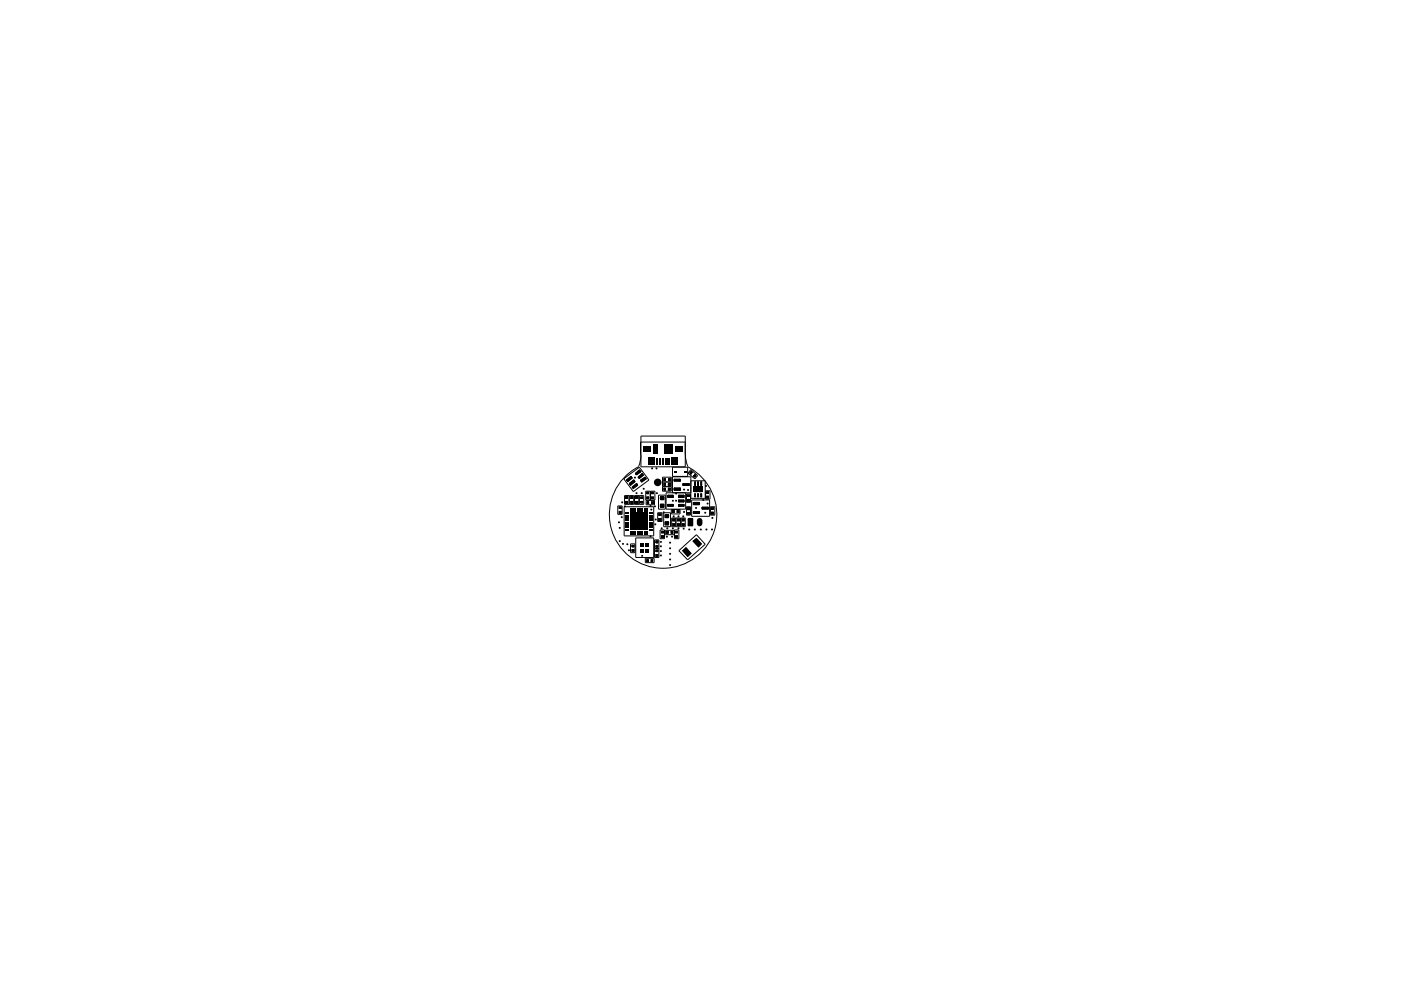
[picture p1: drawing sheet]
<svg xmlns="http://www.w3.org/2000/svg" width="297mm" height="210mm" viewBox="0 0 297 210" stroke-linecap="round" stroke-linejoin="round" font-family="sans-serif">
<g fill="none" stroke="#000" stroke-width=".21">
<path d="M135.3 99a11.4 11.4 0 0 0-3.5 17.3 11.4 11.4 0 0 0 17.6 0 11.4 11.4 0 0 0-3.5-17.3M135.9 96.5l-.1 1-.4 1.5M135.9 92.5h9.4v6.5h-9.4zM142.6 99.1h3.2v1.9h-3.2zM145.3 93.7h-9.5v2.7M145.3 96.4l.1 1.1 .5 1.4M146.5 99.6l1.4 1.2-.6 .7-1.4-1.2zM131 107.3h.9v1.8h-.9zM132.2 101.5l3.4-2.4 2 2.7-3.3 2.4zM132.3 107.4h6.3v6.2h-6.3zM132.4 105.1h.9v1.8h-.9zM133.4 105.1h1v1.8h-1z"/>
<path d="M133.7 115.3h.9v1.9h-.9zM134.5 105.1h1v1.8h-1zM134.8 114h3.8v4.2h-3.8zM135.6 105.1h.9v1.8h-.9zM136.8 118.4h1.9v.9h-1.9zM136.9 104.1h.9v1.9h-.9zM137 106.1h1.8v.9h-1.8zM137.9 104.1h1v1.9h-1zM138.8 114.5h.9v3.7h-.9zM138.8 116.3h.9M139.4 108.7h1v1.9h-1zM139.6 105h1.5v2.9h-1.5z"/>
<path d="M140 112.4h.9v1.8h-.9zM140.5 101.2h1.8v1.9h-1.8zM140.5 103.2h1.8v.9h-1.8zM140.5 102.2h1.8M140.7 108.7h1.5v3h-1.5zM141.1 112.4h1.8v1h-1.8zM142.3 108h1.9v1h-1.9zM142.4 109.8h.9v1.9h-.9zM143 112.4h.9v1.8h-.9zM143.3 109.8h1v1.9h-1zM143.9 116.8l3.8-3.4 1.8 2-3.7 3.3zM144.4 109.8h.9v1.9h-.9z"/>
<path d="M145.4 104.5v3.4h-4.2v-3.4h5.3M145.5 104.7h.9v1.8h-.9zM145.5 107.4h.9v1.8h-.9zM146.5 101.9h3v3.8h-3v-4.6h-3.9v3.4M146.6 106h3.9v3.5h-3.9zM147.3 104.7l.1 .6zM147.3 102.2l.1 .7zM147.9 104.7h.2v.6h-.2zM147.9 102.2h.2v.7h-.2zM148.6 104.7h.2v.6h-.2zM148.6 102.2h.2v.7h-.2zM149.6 104.1h.9v1.7h-.9z"/>
<path d="M150.6 107.4h1v1.8h-1z"/>
</g>
<g fill="#000">
<path d="M134.8 100.4l.8-.7 .2 .3-.8 .6zM136.4 94.5h1.6v1.3h-1.6zM137.3 96.9h1.5v1.6h-1.5zM138.2 99.1l.3 .2-.1 .2-.4-.2zM138.5 94.1h1v2h-1zM139 97.1h.4v1.4h-.4zM139.1 99.1l.3 .2-.1 .2-.3-.2zM139.7 97.1h.4v1.4h-.4zM140.4 97.1h.4v1.4h-.4zM140.8 94.1h1.8v2h-1.8zM141 97.1h.5v1.4h-.5zM141.6 97.1h.5v1.4h-.5z"/>
<path d="M142.3 96.9h1.5v1.6h-1.5zM142.8 99.8h.6v.4h-.6zM143.1 94.5h1.7v1.3h-1.7zM144.9 99.8h.6v.4h-.6zM131.3 107.5h.4v.3h-.4zM131.3 108.5h.4v.3h-.4zM131.1 110.6l.3 .1-.1 .2-.3-.2zM131.3 114.5l.3 .2-.1 .2-.3-.2zM131.3 111.7l.3 .2-.1 .2-.3-.2zM131.7 109.5l.3 .1-.1 .2-.3-.2zM131.8 106.3l.3 .2-.1 .2-.3-.2zM132 115.1l.3 .2-.1 .2-.3-.2z"/>
<path d="M132.5 108.6h.8v.4h-.8zM132.5 109.1h.8v.4h-.8zM132.5 109.6h.8v.3h-.8zM132.5 110.2h.8v.2h-.8zM132.5 110.7h.8v.2h-.8zM132.5 111.2h.8v.2h-.8zM132.5 111.7h.8v.2h-.8zM132.5 112.1h.8v.3h-.8zM132.7 105.3h.3v.4h-.3zM132.7 106.3h.3v.4h-.3zM132.4 107.2l.3 .2-.1 .1-.3-.1zM132.9 115.2l.3 .2-.1 .2-.3-.2z"/>
<path d="M133.5 107.6h.4v.9h-.4zM133.5 108.6h3.8v3.8h-3.8zM133.5 112.6h.4v.9h-.4zM133.2 116.5l.4 .2-.1 .2-.4-.2zM133.8 106.3h.3v.4h-.3zM133.8 105.3h.3v.4h-.3zM132.9 101.8l.9-.7 .1 .2-.8 .7zM134 107.6h.4v.9h-.4zM134 112.6h.4v.9h-.4zM134 115.7h.4v.2h-.4zM134 116.6h.4v.2h-.4zM133.5 102.5l.9-.6 .1 .2-.8 .7z"/>
<path d="M134.5 107.6h.4v.9h-.4zM134.5 112.6h.4v.9h-.4zM134.8 106.3h.4v.4h-.4zM134.8 105.3h.4v.4h-.4zM134.5 101.1l.3 .2-.1 .1-.3-.1zM134.1 103.3l.9-.7 .1 .3-.8 .6zM135 107.6h.3v.9h-.3zM135 112.6h.3v.9h-.3zM134.9 104.4l.3 .2-.1 .2-.4-.2zM135.6 107.6h.2v.9h-.2zM135.6 112.6h.2v.9h-.2zM135.8 115.1h.8v.8h-.8z"/>
<path d="M135.8 116.4h.8v.9h-.8zM135.9 106.3h.3v.3h-.3zM135.9 105.4h.3v.3h-.3zM136.1 107.6h.2v.9h-.2zM136.1 112.6h.2v.9h-.2zM135.4 101.2l.7-.7 .2 .3-.7 .5zM136 104.4l.3 .2-.1 .2-.4-.2zM136 117.7l.4 .2-.2 .1-.3-.1zM136.6 107.6h.2v.9h-.2zM136.6 112.6h.2v.9h-.2zM136.4 103.4l.3 .2-.1 .2-.3-.2zM135.9 101.9l.8-.6 .2 .2-.8 .6z"/>
<path d="M136.8 115.1h.8v.8h-.8zM136.8 116.4h.8v.9h-.8zM136.6 109l.3 .2-.1 .2-.4-.2zM137.1 107.6h.2v.9h-.2zM137.1 112.6h.2v.9h-.2zM137.2 104.4h.3v.2h-.3zM137.2 105.4h.3v.3h-.3zM137.2 118.7h.2v.3h-.2zM137.2 106.4h.3v.4h-.3zM137.5 109.1h.8v.4h-.8zM137.5 108.6h.8v.4h-.8zM137.5 112.1h.8v.3h-.8z"/>
<path d="M137.5 111.7h.8v.2h-.8zM137.5 111.2h.8v.2h-.8zM137.5 110.7h.8v.2h-.8zM137.5 110.2h.8v.2h-.8zM137.5 109.6h.8v.3h-.8zM138.1 118.7h.2v.3h-.2zM137.8 113.5l.3 .2-.1 .2-.3-.2zM137.8 107.1l.3 .2-.1 .2-.3-.2zM138.2 106.4h.3v.4h-.3zM138.2 104.4h.3v.2h-.3zM138.2 105.4h.3v.3h-.3zM138 107.8l.3 .2-.1 .2-.3-.2z"/>
<path d="M138.8 107.2l.3 .2-.1 .1-.4-.1zM139.1 116.7h.3v.2h-.3zM139.1 117.6h.3v.3h-.3zM139.1 114.7h.3v.4h-.3zM139.1 115.7h.3v.3h-.3zM138.8 111l.3 .2-.1 .2-.3-.2zM138.9 110l.3 .2-.1 .1-.3-.1zM139.2 104.4l.3 .2-.1 .2-.3-.2zM139.7 109h.4v.2h-.4zM139.7 110h.4v.3h-.4zM140.1 107h.5v.4h-.5zM140.1 105.4h.5v.4h-.5z"/>
<path d="M140.3 112.7h.3v.2h-.3zM140.3 113.6h.3v.4h-.3zM140 114.7l.3 .2-.1 .2-.3-.2zM140 115.6l.3 .2-.1 .2-.3-.2zM140 116.7l.3 .1-.1 .2-.3-.2zM140 117.6l.3 .2-.1 .2-.3-.2zM140.2 111.8l.3 .2-.1 .2-.3-.2zM140.8 101.5h.3v.4h-.3zM140.8 102.5h.3v.4h-.3zM140.8 103.5h.3v.4h-.3zM140.6 108.4l.3 .2-.1 .2-.3-.2zM141.1 109.2h.5v.4h-.5z"/>
<path d="M141.1 110.7h.5v.5h-.5zM141.3 112.7h.3v.3h-.3zM141.3 113.6l.3 .2-.1 .2-.3-.2zM141.6 107h1.1v.3h-1.1zM141.6 105.1h1.1v.3h-1.1zM141.4 111.8l.3 .2-.1 .2-.3-.2zM141.7 102.5h.4v.4h-.4zM141.7 103.5h.4v.4h-.4zM141.8 101.5h.3v.4h-.3zM142 118.4l.3 .2-.1 .2-.3-.2zM142 119.6l.3 .2-.1 .2-.3-.2zM142 117.2l.3 .2-.1 .2-.3-.2z"/>
<path d="M142 114.9l.3 .2-.1 .2-.3-.2zM142 116.1l.3 .1-.1 .2-.3-.2zM142.3 112.7h.3v.3h-.3zM142.6 108.3h.3v.3h-.3zM142.7 111.1h.3v.2h-.3zM142.7 110.1h.3v.3h-.3zM142.4 113.6l.3 .2-.1 .2-.3-.2zM142.6 111.8l.3 .2-.1 .2-.3-.2zM142.6 106l.3 .2-.1 .2-.3-.2zM143 101.7h1.2v.2h-1.2zM143 103.5h1.2v.4h-1.2zM142.7 109.3l.3 .2-.1 .2-.3-.2z"/>
<path d="M143.3 112.7h.3v.2h-.3zM143.3 113.6h.3v.4h-.3zM143.2 104.5l.4 .1-.2 .2-.3-.2zM143.2 106l.4 .2-.2 .2-.3-.2zM143.6 108.3h.3v.3h-.3zM143.7 111.1h.3v.2h-.3zM143.7 110.1h.3v.3h-.3zM143.9 107h1v.3h-1zM143.9 106.1h1v.2h-1zM143.9 105.1h1v.3h-1zM143.7 111.8l.4 .2-.1 .2-.4-.2zM143.7 109.3l.4 .2-.1 .2-.4-.2z"/>
<path d="M144.7 111.1h.3v.2h-.3zM144.7 110.1h.3v.3h-.3zM144.9 102.6h1.1v.3h-1.1zM144.8 109.3l.3 .2-.1 .2-.3-.2zM144.8 111.9l.4 .2-.1 .2-.4-.2zM144.9 108.4l.3 .1-.1 .2-.3-.2zM144.9 103.6l.3 .2-.1 .2-.3-.2zM144.6 116.8l.9-.8 1.1 1.3-.8 .8zM145.8 107.7h.3v.3h-.3zM145.8 105h.3v.2h-.3zM145.8 105.9h.3v.4h-.3zM145.8 108.7h.3v.3h-.3z"/>
<path d="M146 110.1h.7v1.2h-.7zM145.8 103.7l.3 .2-.1 .2-.3-.2zM146.6 100l.1 .2-.2 .3-.2-.3zM146 112.1l.3 .2-.1 .2-.3-.2zM147 103.1h2v1.3h-2zM147.1 106.6h1.2v.3h-1.2zM147.1 108.5h1.2v.3h-1.2zM147.3 100.7l.2 .1-.2 .3-.2-.2zM147.2 104h.6v.2h-.6zM147.2 103.3h.6v.2h-.6zM147.3 104.7l.1 .6zM147.3 102.2l.1 .7z"/>
<path d="M147.2 112.1l.3 .2-.1 .2-.3-.2zM146.8 114.7l.9-.7 1.1 1.3-.7 .8zM147.5 107.5l.3 .2-.1 .2-.3-.2zM147.9 104.7h.2v.6h-.2zM147.9 102.2h.2v.7h-.2zM148.3 104h.5v.2h-.5zM148.3 103.3h.5v.2h-.5zM148.6 104.7h.2v.6h-.2zM148.6 102.2h.2v.7h-.2zM148.5 112.1l.3 .2-.1 .2-.3-.2zM148.9 107.6h1.2v.3h-1.2zM149 105.8l.3 .2-.1 .2-.3-.2z"/>
<path d="M149.4 108.5l.3 .2-.1 .2-.3-.2zM149.9 105.2h.3v.4h-.3zM149.9 104.3h.3v.3h-.3zM149.6 102.9l.3 .1-.1 .2-.3-.2zM149.7 112.1l.3 .2-.1 .2-.3-.2zM149.9 106.6l.3 .2-.1 .2-.3-.2zM150.9 108.6h.3v.4h-.3zM150.9 107.7h.3v.3h-.3zM150.9 112.1l.3 .2-.1 .2-.4-.2zM150.9 109.6l.4 .2-.2 .2-.3-.2z"/>
<circle cx="139.4" cy="102.3" r=".55"/>
<circle cx="139.4" cy="102.3" r=".8"/>
<circle cx="146.4" cy="110.7" r=".38"/>
<circle cx="148.3" cy="110.7" r=".38"/>
</g>
<g fill="none" stroke="#000" stroke-width=".25">
<path d="M146.6 100l.1 .2-.2 .3-.2-.3zM131.3 107.5h.4v.3h-.4zM131.3 108.5h.4v.3h-.4zM132.7 105.3h.3v.4h-.3zM132.7 106.3h.3v.4h-.3zM133.8 105.3h.3v.4h-.3zM133.8 106.3h.3v.4h-.3zM134 115.7h.4v.2h-.4zM134 116.6h.4v.2h-.4zM134.8 105.3h.4v.4h-.4zM134.8 106.3h.4v.4h-.4zM135.9 105.4h.3v.3h-.3z"/>
<path d="M135.9 106.3h.3v.3h-.3zM137.2 105.4h.3v.3h-.3zM137.2 104.4h.3v.2h-.3zM137.2 118.7h.2v.3h-.2zM137.2 106.4h.3v.4h-.3zM138.1 118.7h.2v.3h-.2zM138.2 105.4h.3v.3h-.3zM138.2 106.4h.3v.4h-.3zM138.2 104.4h.3v.2h-.3zM139.1 114.7h.3v.4h-.3zM139.1 115.7h.3v.3h-.3zM139.1 116.7h.3v.2h-.3z"/>
<path d="M139.1 117.6h.3v.3h-.3zM139.7 109h.4v.2h-.4zM139.7 110h.4v.3h-.4zM140.3 112.7h.3v.2h-.3zM140.3 113.6h.3v.4h-.3zM140.8 103.5h.3v.4h-.3zM140.8 101.5h.3v.4h-.3zM140.8 102.5h.3v.4h-.3zM141.3 112.7h.3v.3h-.3zM141.7 103.5h.4v.4h-.4zM141.7 102.5h.4v.4h-.4zM141.8 101.5h.3v.4h-.3z"/>
<path d="M142.3 112.7h.3v.3h-.3zM142.6 108.3h.3v.3h-.3zM142.7 111.1h.3v.2h-.3zM142.7 110.1h.3v.3h-.3zM143.3 112.7h.3v.2h-.3zM143.3 113.6h.3v.4h-.3zM143.6 108.3h.3v.3h-.3zM143.7 111.1h.3v.2h-.3zM143.7 110.1h.3v.3h-.3zM144.7 110.1h.3v.3h-.3zM144.7 111.1h.3v.2h-.3zM145.8 105h.3v.2h-.3z"/>
<path d="M145.8 105.9h.3v.4h-.3zM145.8 107.7h.3v.3h-.3zM145.8 108.7h.3v.3h-.3zM147.1 100.9l.2-.2 .2 .1-.2 .3zM147.2 103.3h.6v.2h-.6zM147.2 104h.6v.2h-.6zM148.3 104h.5v.2h-.5zM148.3 103.3h.5v.2h-.5zM149.9 105.2h.3v.4h-.3zM149.9 104.3h.3v.3h-.3zM150.9 107.7h.3v.2h-.3zM150.9 108.6h.3v.4h-.3z"/>
</g>
<g fill="none" stroke="#000" stroke-width=".34">
<path d="M132.9 101.8l.9-.7 .1 .2-.8 .7zM133.5 102.5l.9-.6 .1 .2-.8 .7zM134.1 103.3l.9-.7 .1 .3-.8 .6zM134.8 100.4l.8-.7 .2 .3-.8 .6zM135.4 101.2l.7-.7 .2 .3-.7 .5zM135.9 101.9l.8-.6 .2 .2-.8 .6zM141.6 107h1.1v.3h-1.1zM141.6 105.1h1.1v.3h-1.1zM143 101.7h1.2v.2h-1.2zM143 103.5h1.2v.4h-1.2zM143.9 107h1v.3h-1zM143.9 105.1h1v.3h-1z"/>
<path d="M143.9 106.1h1v.2h-1zM144.9 102.6h1.1v.3h-1.1zM147.1 106.6h1.2v.3h-1.2zM147.1 108.5h1.2v.3h-1.2zM148.9 107.6h1.2v.3h-1.2z"/>
</g>
<path d="M140.1 105.4h.5v.4h-.5zM140.1 107h.5v.4h-.5zM141.1 109.2h.5v.4h-.5zM141.1 110.7h.5v.5h-.5z" fill="none" stroke="#000" stroke-width=".42"/>
<path d="M146 110.1h.7v1.2h-.7z" fill="none" stroke="#000" stroke-width=".51"/>
<path d="M148.3 110.4v.6" fill="none" stroke="#000" stroke-width="1.2"/>
</svg>
